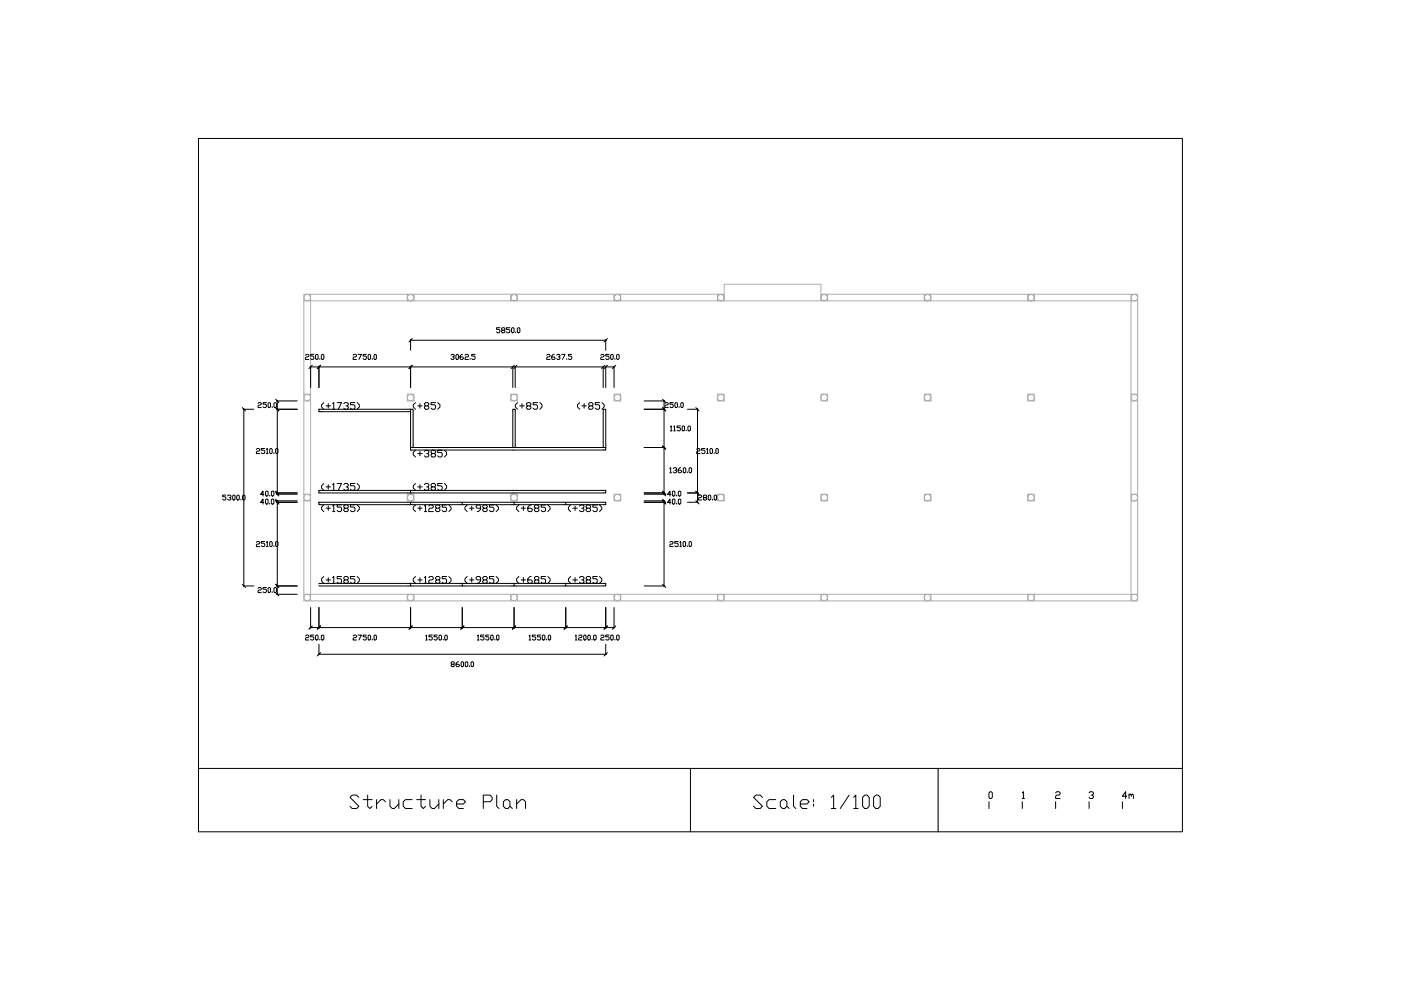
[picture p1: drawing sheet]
<svg xmlns="http://www.w3.org/2000/svg" width="420mm" height="297mm" viewBox="0 0 420 297" stroke-linecap="round" stroke-linejoin="round" font-family="sans-serif">
<g fill="none" stroke="#000" stroke-width=".3">
<path d="M59.5 41.5h295v208h-295zM149.8 98.3h-.9v.5h.7l.2 .3v.5l-.2 .2h-.5l-.2-.2M150.6 99.1l-.2-.5 .2-.3h.5l.3 .5-1 .5 .2 .5h.5l.3-.2-.3-.5M152.9 98.3h-1.1v.5h.8l.3 .3v.5l-.3 .2h-.5l-.3-.2M153.6 98.3l.5 .3v1l-.2 .2-.5-.2v-1zM154.6 99.6v.2M155.1 98.6l.2-.3 .6 .3v1l-.3 .2-.5-.2zM82.6 119.8l1 1M91.6 106.6l.2-.3h.6l.2 .3-.2 .5h-.6l-.2 .2v.5h1M92.9 110.1h61M93.1 109.9v6.3M93.6 109.6l-1 1"/>
<path d="M94.1 106.3h-1v.5h.7l.3 .3v.5l-.3 .2h-.4l-.3-.2M94.9 106.3l.5 .3v1l-.3 .2-.5-.2v-1zM95.6 109.9v6.3M95.9 107.6v.2M96.1 109.6l-1 1M96.3 106.6l.3-.3 .5 .3v1l-.3 .2-.5-.2zM105.9 106.6l.2-.3h.5l.3 .3-.3 .5h-.5l-.2 .2v.5h1M107.3 106.3h1.1l-.8 1.5M109.8 106.3h-.9v.5h.7l.2 .3v.5l-.2 .2h-.5l-.2-.2M110.3 106.6l.3-.3 .5 .3v1l-.2 .2-.6-.2zM111.6 107.6v.2M112.3 106.3l.5 .3v1l-.2 .2-.5-.2v-1z"/>
<path d="M122.9 102.1h58.9M123.1 101.9v3.2M123.1 109.9v6.3M123.6 109.6l-1 1M123.6 101.6l-1 1M135.2 106.6l.2-.3h.5l.3 .3v.2l-.5 .3M135.9 107.1l.3 .2-.3 .5h-.5l-.2-.2M136.7 106.6l.2-.3 .5 .3v1l-.2 .2-.5-.2zM138.7 106.3l-.8 .5v.8l.3 .2h.5l.2-.2-.2-.5h-.8M139.4 106.6l.3-.3h.5l.2 .3-.2 .5h-.5l-.3 .2v.5h1M140.9 107.6v.2M142.4 106.3h-1v.5h.8l.2 .3v.5l-.2 .2h-.5l-.3-.2"/>
<path d="M153.7 109.9v6.3M154.2 109.6l-1 1M154.3 110.1h26.7M154.5 109.9v6.3M155 109.6l-1 1M163.9 106.6l.3-.3h.5l.2 .3-.2 .5h-.5l-.3 .2v.5h1M166.1 106.3l-.7 .5v.8l.2 .2h.5l.3-.2-.3-.5h-.7M166.9 106.6l.3-.3h.5l.2 .5-.5 .3M167.7 107.1l.2 .2-.2 .5h-.5l-.3-.2M168.4 106.3h1l-.8 1.5M169.9 107.6v.2M171.4 106.3h-1v.5h.7l.3 .3v.5l-.3 .2h-.5l-.2-.2"/>
<path d="M180.8 109.9v6.3M181.3 109.6l-.9 1M181.6 101.9v3.2M182.1 101.6l-1 1M198.6 119.8l1 1M72.6 122.3l1 1M72.9 122.8h3.2M73.1 122.6v53.3M76.9 134.8l.2-.3h.5l.3 .3-.3 .5h-.5l-.2 .3v.5h1M77.4 121l.2-.2 .7 .2-.2 .5h-.5l-.2 .3v.5h.9M79.4 134.5h-1.1v.5h.8l.3 .3v.5l-.3 .3h-.5l-.3-.3M79.9 134.8l.2-.3v1.6"/>
<path d="M79.9 120.8h-1v.4h.7l.3 .3v.5l-.3 .3h-.5l-.2-.3M79.9 136.1h.5M80.4 121l.2-.2 .5 .2v1l-.3 .3-.4-.3zM80.8 134.8l.3-.3 .5 .3v1l-.2 .3-.6-.3zM81.6 122v.3M82.1 121l.3-.2 .5 .2v1l-.3 .3-.5-.3zM82.1 135.8v.3M82.6 134.8l.3-.3 .4 .3v1l-.2 .3-.5-.3zM82.6 122.3l1 1M82.9 122.8h6.2M82.9 120.3h6.2M83.1 120.1v28.4"/>
<path d="M97.1 120.8l-.7 .6v.7l.7 .7M97.7 121.8h1.4M98.4 121.1v1.3M99.7 121.1l.4-.3v2M99.7 122.8h.7M101.1 120.8h1.3l-1 2M103.1 121.1l.3-.3h.7l.3 .3v.3l-.3 .4h-.4M104.1 121.8l.3 .3v.3l-.3 .4h-.7l-.3-.4M106.4 120.8h-1.3v.6h1l.3 .4v.6l-.3 .4h-.7l-.3-.4M107.1 120.8l.6 .6v.7l-.6 .7M124.6 120.8l-.7 .6v.7l.7 .7M124.6 135l-.7 .7v.7l.7 .7"/>
<path d="M125.3 136.1h1.3M125.3 121.8h1.3M125.9 121.1v1.3M125.9 135.4v1.3M127.2 135.4l.4-.4h.7l.3 .7-.3 .4h-.4M127.6 121.8l-.4-.4v-.3l.4-.3h.7l.3 .3-.3 .7h-.7l-.4 .3v.3l.4 .4h.7l.3-.4-.3-.6M128.3 136.1l.3 .3-.3 .7h-.7l-.4-.4M129.6 136.1l-.4-.4v-.3l.4-.4h.6l.4 .4v.3l-.4 .4h-.6l-.4 .3v.3l.4 .4h.6l.4-.4v-.3l-.4-.3M130.6 120.8h-1.4v.6h1l.4 .4v.6l-.4 .4h-.6l-.4-.4M131.2 120.8l.7 .6v.7l-.7 .7M132.6 135h-1.4v.7h1l.4 .4v.6l-.4 .4h-.6l-.4-.4M133.3 135l.6 .7v.7l-.6 .7"/>
<path d="M155.2 120.8l-.7 .6v.7l.7 .7M155.8 121.8h1.4M156.5 121.1v1.3M158.2 121.8l-.4-.4v-.3l.4-.3h.6l.4 .3v.3l-.4 .4h-.6l-.4 .3v.3l.4 .4h.6l.4-.4v-.3l-.4-.3M161.1 120.8h-1.3v.6h1.1l.2 .4v.6l-.2 .4h-.7l-.4-.4M161.8 120.8l.7 .6v.7l-.7 .7M173.8 120.8l-.7 .6v.7l.7 .7M174.4 121.8h1.4M175.1 121.1v1.3M176.8 121.8l-.3-.4v-.3l.3-.3h.6l.4 .3v.3l-.4 .4h-.6l-.3 .3v.3l.3 .4h.6l.4-.4v-.3l-.4-.3M179.8 120.8h-1.3v.6h1l.3 .4v.6l-.3 .4h-.7l-.3-.4M180.5 120.8l.6 .6v.7l-.6 .7"/>
<path d="M193.1 122.8h6.2M193.1 120.3h6.2M193.1 134.2h6.2M198.6 122.3l1 1M198.6 133.8l1 .9M199.1 120.1v28.4M199.3 121l.3-.2 .7 .2-.2 .5h-.5l-.3 .3v.5h1M201 128l.2-.2v1.4M201 129.2h.5M201.8 120.8h-.9v.4h.7l.2 .3v.5l-.2 .3h-.5l-.2-.3M202 128l.2-.2v1.4M202 129.2h.5"/>
<path d="M202.3 121l.3-.2 .5 .2v1l-.3 .3-.5-.3zM203.6 122v.3M204 127.8h-1v.5h.7l.3 .2v.5l-.3 .2h-.5l-.2-.2M204.1 121l.2-.2 .5 .2v1l-.2 .3-.5-.3zM204.5 128l.3-.2 .4 .2v1l-.2 .2-.5-.2zM205.7 129v.2M206.1 122.8h3.2M206.2 128l.3-.2 .5 .2v1l-.3 .2-.5-.2zM208.6 122.3l1 1M208.9 134.8l.2-.3h.5l.2 .3-.2 .5h-.5l-.2 .3v.5h.9M209.1 122.6v28.2M211.4 134.5h-1.1v.5h.8l.3 .3v.5l-.3 .3h-.5l-.3-.3"/>
<path d="M211.9 134.8l.2-.3v1.6M211.9 136.1h.4M212.8 134.8l.3-.3 .5 .3v1l-.3 .3-.5-.3zM214.1 135.8v.3M214.8 134.5l.5 .3v1l-.2 .3-.5-.3v-1zM67.7 148.5h-1v.5h.8l.2 .3v.4l-.2 .3h-.5l-.3-.3M68.2 148.8l.3-.3h.5l.2 .3v.2l-.5 .3M69 149.3l.2 .2-.2 .5h-.5l-.3-.3M69.8 148.8l.2-.3 .5 .3v.9l-.3 .3-.4-.3zM71 148.8l.2-.3 .5 .3v.9l-.2 .3-.5-.3zM72.2 149.7v.3M72.7 148.8l.3-.3 .5 .3v.9l-.3 .3-.5-.3z"/>
<path d="M79.1 148.3h-1l.8-1v1.5M79.1 150.7h-1l.8-1v1.5M79.6 147.5l.3-.2 .5 .2v1l-.3 .3-.5-.3zM79.6 149.9l.3-.2 .5 .2v1.1l-.3 .2-.5-.2zM80.8 148.5v.3M80.8 151v.2M81.4 147.5l.2-.2 .5 .2v1l-.2 .3-.5-.3zM81.4 149.9l.2-.2 .5 .2v1.1l-.2 .2-.5-.2zM82.6 147.4l1 .9M82.6 147.7l1 1.1M82.6 149.7l1 1M82.6 150.2l1 1"/>
<path d="M82.9 147.9h6.2M82.9 148.3h6.2M82.9 150.2h6.2M82.9 150.7h6.2M83.1 150.1v28.3M97.1 145l-.7 .7v.7l.7 .7M97.1 151.4l-.7 .7v.7l.7 .7M97.7 146h1.4M97.7 152.4h1.4M98.4 145.4v1.3M98.4 151.8v1.3M99.7 145.4l.4-.4v2.1"/>
<path d="M99.7 151.8l.4-.4v2.1M99.7 147.1h.7M99.7 153.5h.7M101.1 145h1.3l-1 2.1M102.4 151.4h-1.3v.7h1l.3 .3v.7l-.3 .4h-.7l-.3-.4M103.1 145.4l.3-.4h.7l.3 .4v.3l-.3 .3h-.4M103.4 152.4l-.3-.3v-.3l.3-.4h.7l.3 .4v.3l-.3 .3h-.7l-.3 .4v.3l.3 .4h.7l.3-.4v-.3l-.3-.4M104.1 146l.3 .4v.3l-.3 .4h-.7l-.3-.4M106.4 145h-1.3v.7h1l.3 .3v.7l-.3 .4h-.7l-.3-.4M106.4 151.4h-1.3v.7h1l.3 .3v.7l-.3 .4h-.7l-.3-.4M107.1 145l.6 .7v.7l-.6 .7M107.1 151.4l.6 .7v.7l-.6 .7"/>
<path d="M124.6 145l-.7 .7v.7l.7 .7M124.6 151.5l-.7 .6v.7l.7 .7M125.3 146h1.3M125.3 152.4h1.3M125.9 145.4v1.3M125.9 151.8v1.3M127.2 145.4l.4-.4h.7l.3 .7-.3 .3h-.4M127.2 151.8l.4-.3v2M127.2 153.5h.7M128.3 146l.3 .4-.3 .7h-.7l-.4-.4M128.6 151.8l.3-.3h.7l.3 .3v.3l-.3 .3h-.7l-.3 .4v.7h1.3M129.6 146l-.4-.3v-.3l.4-.4h.6l.4 .4v.3l-.4 .3h-.6l-.4 .4v.3l.4 .4h.6l.4-.4v-.3l-.4-.4"/>
<path d="M130.9 152.4l-.3-.3v-.3l.3-.3h.7l.3 .3v.3l-.3 .3h-.7l-.3 .4v.3l.3 .4h.7l.3-.4v-.3l-.3-.4M132.6 145h-1.4v.7h1l.4 .3v.7l-.4 .4h-.6l-.4-.4M133.3 145l.6 .7v.7l-.6 .7M133.9 151.5h-1.3v.6h1l.3 .3v.7l-.3 .4h-.7l-.3-.4M134.6 151.5l.6 .6v.7l-.6 .7M140.1 151.5l-.7 .6v.7l.7 .7M140.7 152.4h1.4M141.4 151.8v1.3M144.1 152.4h-1l-.4-.3v-.3l.4-.3h.6l.4 .3v1l-.7 .7h-.3M145.1 152.4l-.4-.3v-.3l.4-.3h.6l.4 .3v.3l-.4 .3h-.6l-.4 .4v.3l.4 .4h.6l.4-.4v-.3l-.4-.4M148.1 151.5h-1.3v.6h.9l.4 .3v.7l-.4 .4h-.6l-.3-.4M148.7 151.5l.7 .6v.7l-.7 .7"/>
<path d="M155.6 151.5l-.7 .6v.7l.7 .7M156.2 152.4h1.4M156.9 151.8v1.3M159.2 151.5h-.3l-.7 .6v1l.4 .4h.6l.4-.4v-.3l-.4-.4h-1M160.6 152.4l-.4-.3v-.3l.4-.3h.6l.4 .3v.3l-.4 .3h-.6l-.4 .4v.3l.4 .4h.6l.4-.4v-.3l-.4-.4M163.6 151.5h-1.4v.6h1l.4 .3v.7l-.4 .4h-.6l-.4-.4M164.2 151.5l.7 .6v.7l-.7 .7M171.1 151.5l-.7 .6v.7l.7 .7M171.7 152.4h1.4M172.4 151.8v1.3M173.7 151.8l.4-.3h.6l.4 .3v.3l-.7 .3M174.7 152.4l.4 .4v.3l-.4 .4h-.6l-.4-.4"/>
<path d="M176.1 152.4l-.4-.3v-.3l.4-.3h.6l.4 .3v.3l-.4 .3h-.6l-.4 .4v.3l.4 .4h.6l.4-.4v-.3l-.4-.4M179.1 151.5h-1.4v.6h1l.4 .3v.7l-.4 .4h-.6l-.4-.4M179.7 151.5l.7 .6v.7l-.7 .7M193.1 147.9h6.2M193.1 148.3h6.2M193.1 150.2h6.2M193.1 150.7h6.2M198.6 147.4l1 .9M198.6 147.7l1 1.1M198.6 150.2l1 1M198.6 149.7l1 1M199.1 150.1v25.8"/>
<path d="M200.8 140.5l.3-.2v1.5M200.8 141.8h.5M201.1 148.3h-1l.8-1v1.5M201.1 150.7h-1l.8-1v1.5M201.6 147.5l.2-.2 .5 .2v1l-.2 .3-.5-.3zM201.6 149.9l.2-.2 .5 .2v1.1l-.2 .2-.5-.2zM201.8 140.5l.3-.2h.5l.2 .5-.5 .3M202.6 141.1l.2 .2-.2 .5h-.5l-.3-.2M202.8 148.5v.3M202.8 151v.2M203.4 147.5l.2-.2 .5 .2v1l-.2 .3-.5-.3zM203.4 149.9l.2-.2 .5 .2v1.1l-.2 .2-.5-.2z"/>
<path d="M204.1 140.3l-.8 .5v.8l.3 .2h.5l.2-.5-.2-.2h-.8M204.8 140.5l.3-.2 .5 .2v1.1l-.3 .2-.5-.2zM206.1 141.6v.2M206.1 147.9h3.2M206.1 150.7h3.2M206.6 140.5l.2-.2 .5 .2v1.1l-.2 .2-.5-.2zM208.6 147.4l1 .9M208.6 150.2l1 1M209.4 148.8l.2-.3h.5l.2 .3-.2 .5h-.5l-.2 .2v.5h.9M211.1 149.3l-.3-.3 .3-.5h.5l.3 .5-.3 .3h-.5l-.3 .4 .3 .3h.5l.3-.3-.3-.4M212.3 148.8l.3-.3 .5 .3v.9l-.3 .3-.5-.3zM213.6 149.7v.3"/>
<path d="M214.1 148.8l.3-.3 .4 .3v.9l-.2 .3-.5-.3zM72.6 175.3l1 .9M72.9 175.8h3.2M76.9 162.7l.2-.3h.5l.3 .3-.3 .5h-.5l-.2 .2v.6h1M77.4 176.5l.2-.3h.5l.2 .3-.2 .5h-.5l-.2 .2v.6h.9M79.4 162.4h-1.1v.5h.8l.3 .3v.5l-.3 .3h-.5l-.3-.3M79.9 162.7l.2-.3v1.6M79.9 176.2h-1v.5h.7l.3 .3v.5l-.3 .3h-.5l-.2-.3M79.9 164h.5M80.6 176.2l.5 .3v1l-.3 .3-.4-.3v-1zM80.8 162.7l.3-.3 .5 .3v1l-.2 .3-.6-.3zM81.6 177.5v.3"/>
<path d="M82.1 176.5l.3-.3 .5 .3v1l-.3 .3-.5-.3zM82.1 163.7v.3M82.6 162.7l.3-.3 .4 .3v1l-.2 .3-.5-.3zM82.6 175.3l1 .9M82.6 177.8l1 .9M82.9 175.8h6.2M82.9 178.3h6.2M97.1 172.9l-.7 .7v.7l.7 .7M97.7 173.9h1.4M98.4 173.3v1.3M99.7 173.3l.4-.4v2.1M99.7 175h.7"/>
<path d="M102.4 172.9h-1.3v.7h1l.3 .3v.7l-.3 .4h-.7l-.3-.4M103.4 173.9l-.3-.3v-.3l.3-.4h.7l.3 .4v.3l-.3 .3h-.7l-.3 .4v.3l.3 .4h.7l.3-.4v-.3l-.3-.4M106.4 172.9h-1.3v.7h1l.3 .3v.7l-.3 .4h-.7l-.3-.4M107.1 172.9l.6 .7v.7l-.6 .7M124.6 172.9l-.7 .7v.7l.7 .7M125.3 173.9h1.3M125.9 173.3v1.3M127.2 173.3l.4-.4v2.1M127.2 175h.7M128.6 173.3l.3-.4h.7l.3 .4v.3l-.3 .3h-.7l-.3 .4v.7h1.3M130.9 173.9l-.3-.3v-.3l.3-.4h.7l.3 .4v.3l-.3 .3h-.7l-.3 .4v.3l.3 .4h.7l.3-.4v-.3l-.3-.4M133.9 172.9h-1.3v.7h1l.3 .3v.7l-.3 .4h-.7l-.3-.4"/>
<path d="M134.6 172.9l.6 .7v.7l-.6 .7M140.1 172.9l-.7 .7v.7l.7 .7M140.7 173.9h1.4M141.4 173.3v1.3M144.1 173.9h-1l-.4-.3v-.3l.4-.4h.6l.4 .4v1l-.7 .7h-.3M145.1 173.9l-.4-.3v-.3l.4-.4h.6l.4 .4v.3l-.4 .3h-.6l-.4 .4v.3l.4 .4h.6l.4-.4v-.3l-.4-.4M148.1 172.9h-1.3v.7h.9l.4 .3v.7l-.4 .4h-.6l-.3-.4M148.7 172.9l.7 .7v.7l-.7 .7M155.6 172.9l-.7 .7v.7l.7 .7M156.2 173.9h1.4M156.9 173.3v1.3M159.2 172.9h-.3l-.7 .7v1l.4 .4h.6l.4-.4v-.3l-.4-.4h-1"/>
<path d="M160.6 173.9l-.4-.3v-.3l.4-.4h.6l.4 .4v.3l-.4 .3h-.6l-.4 .4v.3l.4 .4h.6l.4-.4v-.3l-.4-.4M163.6 172.9h-1.4v.7h1l.4 .3v.7l-.4 .4h-.6l-.4-.4M164.2 172.9l.7 .7v.7l-.7 .7M171.1 172.9l-.7 .7v.7l.7 .7M171.7 173.9h1.4M172.4 173.3v1.3M173.7 173.3l.4-.4h.6l.4 .4v.3l-.4 .3h-.3M174.7 173.9l.4 .4v.3l-.4 .4h-.6l-.4-.4M176.1 173.9l-.4-.3v-.3l.4-.4h.6l.4 .4v.3l-.4 .3h-.6l-.4 .4v.3l.4 .4h.6l.4-.4v-.3l-.4-.4M179.1 172.9h-1.4v.7h1l.4 .3v.7l-.4 .4h-.6l-.4-.4M179.7 172.9l.7 .7v.7l-.7 .7M193.1 175.8h6.2"/>
<path d="M198.6 175.3l1 .9M200.8 162.7l.3-.3h.4l.3 .3-.3 .5h-.4l-.3 .2v.6h1M203.3 162.4h-1v.5h.8l.2 .3v.5l-.2 .3h-.5l-.3-.3M203.8 162.7l.3-.3v1.6M203.8 164h.5M204.8 162.7l.2-.3 .6 .3v1l-.3 .3-.5-.3zM206.1 163.7v.3M206.8 162.4l.5 .3v1l-.3 .3-.4-.3v-1zM91.6 190.8l.2-.3h.6l.2 .3-.2 .5h-.6l-.2 .2v.5h1M92.9 188.3h91.4M93.1 182.2v6.3M93.6 187.7l-1 1.1"/>
<path d="M94.1 190.5h-1v.5h.7l.3 .3v.4l-.3 .3h-.4l-.3-.3M94.9 190.5l.5 .3v.9l-.3 .3-.5-.3v-.9zM95.4 196.3h86.4M95.6 182.2v6.3M95.6 193.3v3.1M95.9 191.7v.3M96.1 187.7l-1 1.1M96.1 195.7l-1 1.1M96.3 190.8l.3-.3 .5 .3v.9l-.3 .3-.5-.3zM105.9 190.8l.2-.3h.5l.3 .3-.3 .5h-.5l-.2 .2v.5h1M107.3 190.5h1.1l-.8 1.5M109.8 190.5h-.9v.5h.7l.2 .3v.4l-.2 .3h-.5l-.2-.3"/>
<path d="M110.3 190.8l.3-.3 .5 .3v.9l-.2 .3-.6-.3zM111.6 191.7v.3M112.3 190.5l.5 .3v.9l-.2 .3-.5-.3v-.9zM123.1 182.2v6.3M123.6 187.7l-1 1.1M127.6 190.8l.3-.3v1.5M127.6 192h.5M129.6 190.5h-1v.5h.8l.2 .3v.4l-.2 .3h-.6l-.2-.3M131.1 190.5h-1v.5h.7l.3 .3v.4l-.3 .3h-.4l-.3-.3M131.6 190.8l.3-.3 .5 .3v.9l-.3 .3-.5-.3zM132.9 191.7v.3M133.6 190.5l.5 .3v.9l-.3 .3-.5-.3v-.9z"/>
<path d="M135.5 199.3l-.3-.3 .3-.5h.5l.2 .3-.2 .5h-.5l-.3 .2 .3 .5h.5l.2-.3-.2-.4M137.5 198.5l-.8 .5v.7l.3 .3h.5l.2-.3-.2-.4h-.8M138.5 198.5l.5 .3v.9l-.3 .3-.5-.3v-.9zM138.6 182.2v6.3M139.1 187.7l-1 1.1M139.5 198.8l.2-.3 .5 .3v.9l-.2 .3-.5-.3zM140.7 199.7v.3M141.2 198.8l.3-.3 .5 .3v.9l-.3 .3-.5-.3zM143.1 190.8l.3-.3v1.5M143.1 192h.5M145.1 190.5h-1v.5h.8l.2 .3v.4l-.2 .3h-.6l-.2-.3M146.6 190.5h-1v.5h.7l.3 .3v.4l-.3 .3h-.4l-.3-.3"/>
<path d="M147.1 190.8l.2-.3 .6 .3v.9l-.3 .3-.5-.3zM148.4 191.7v.3M149.1 190.5l.5 .3v.9l-.3 .3-.4-.3v-.9zM154.1 182.2v6.3M154.6 187.7l-1 1.1M158.6 190.8l.3-.3v1.5M158.6 192h.5M160.6 190.5h-1v.5h.7l.3 .3v.4l-.3 .3h-.5l-.2-.3M162.1 190.5h-1v.5h.8l.2 .3-.2 .7h-.5l-.3-.3M162.6 190.8l.2-.3 .6 .3v.9l-.3 .3-.5-.3zM163.9 191.7v.3M164.4 190.8l.2-.3 .5 .3v.9l-.3 .3-.4-.3z"/>
<path d="M169.6 182.2v6.3M170.1 187.7l-1 1.1M172.5 190.8l.2-.3v1.5M172.5 192h.5M173.5 190.8l.2-.3h.5l.3 .3-.3 .5h-.5l-.2 .2v.5h1M175.2 190.5l.5 .3v.9l-.2 .3-.5-.3v-.9zM176.2 190.8l.3-.3 .5 .3v.9l-.3 .3-.5-.3zM177.5 191.7v.3M178 190.8l.2-.3 .5 .3v.9l-.2 .3-.5-.3zM180.1 190.8l.3-.3h.4l.3 .3-.3 .5h-.4l-.3 .2v.5h1M181.6 182.2v6.3M181.6 193.3v3.1"/>
<path d="M182.1 187.7l-1 1.1M182.1 195.7l-1 1.1M182.6 190.5h-1v.5h.8l.2 .3v.4l-.2 .3h-.6l-.2-.3M183.1 190.8l.2-.3 .5 .3v.9l-.2 .3-.5-.3zM184.1 182.2v6.3M184.3 191.7v.3M184.6 187.7l-1 1.1M185.1 190.5l.5 .3v.9l-.2 .3-.5-.3v-.9zM59.5 230.5h295M107.6 239.2l-.7-.7h-1.3l-.7 .7 2.7 2.7-.7 .6h-1.3l-.7-.6M108.9 239.9h2.7M110.2 238.5v3.4l.7 .6 .7-.6"/>
<path d="M112.9 239.9v2.6M116.9 239.9v2l.7 .6h.6l1.4-1.3M119.6 239.9v2.6M123.6 239.9h-2l-.7 .6v1.4l.7 .6h2M124.9 239.9h2.7M126.2 238.5v3.4l.7 .6 .7-.6M128.9 239.9v2l.7 .6h.6l1.4-1.3M131.6 239.9v2.6M132.9 239.9v2.6M148.9 238.5v3.4l.7 .6M154.9 239.9v2.6M207 230.5v19"/>
<path d="M228.6 239.2l-.7-.7h-1.3l-.7 .7 2.7 2.7-.7 .6h-1.3l-.7-.6M232.6 239.9h-2l-.7 .6v1.4l.7 .6h2M237.9 238.5v3.4l.7 .6M243.9 239.9v.6M249.2 239.2l.7-.7v4M254.6 238.5l-2.7 4M255.9 239.2l.7-.7v4M259.2 238.5h.7l.7 .7v2.7l-.7 .6h-.7l-.6-.6v-2.7zM261.9 239.2l.7-.7h.7l.6 .7v2.7l-.6 .6h-.7l-.7-.6zM281.2 230.5v19M296.5 237.8l.3-.3h.4l.3 .3v1.4l-.3 .3h-.4l-.3-.3zM306.5 237.8l.3-.3v2"/>
<path d="M306.5 239.5h.7M316.5 237.8l.3-.3h.7l.3 .3v.4l-.3 .3h-.7l-.3 .3v.7h1.3M326.5 237.8l.3-.3h.7l.3 .3v.4l-.3 .3h-.4M327.5 238.5l.3 .3v.4l-.3 .3h-.7l-.3-.3M337.8 238.8h-1.3l1-1.3v2M338.5 238.5l.3-.3 .4 .3v.3M338.5 238.2v1.3M339.2 238.5l.3-.3 .3 .3v1M115.6 240.5l-.7-.6h-.7l-1.3 1.3M135.6 240.5l-.7-.6h-.7l-1.3 1.3M136.9 241.2h2l.7-.7-.7-.6h-1.3l-.7 .6v1.4l.7 .6h1.3M144.9 240.5h2l.7-.6v-.7l-.7-.7h-2v4"/>
<path d="M150.9 240.5l.7-.6h.7l.6 .6v1.4l-.6 .6h-.7l-.7-.6zM152.9 241.9l.7 .6M154.9 241.2l1.3-1.3h.7l.7 .6v2M233.9 240.5l.7-.6h.6l.7 .6v1.4l-.7 .6h-.6l-.7-.6zM235.9 241.9l.7 .6M239.9 241.2h2l.7-.7-.7-.6h-1.3l-.7 .6v1.4l.7 .6h1.3M243.9 241.2v.7M249.2 242.5h1.4M255.9 242.5h1.3M296.5 240.5v2M306.5 240.5v2M316.5 240.5v2"/>
<path d="M326.5 240.5v2M336.5 240.5v2"/>
</g>
<g fill="none" stroke="#adadad" stroke-width=".3">
<path d="M91.1 90.3h2v27.9M93.1 88.3h-2v92h250v-92h-2M93.1 88.3h29v2M93.1 88.3v2h153M122.1 88.3h2M124.1 88.3h29v2M124.1 88.3v2M153.1 88.3h2M155.1 88.3h29v2M155.1 88.3v2M184.1 88.3h2M186.1 88.3h29v2"/>
<path d="M186.1 88.3v2M215.1 88.3h2v2M217.1 88.3v-3h29v3M248.1 88.3h29v2M248.1 88.3h-2v2h2M248.1 88.3v2M277.1 88.3h2M279.1 88.3h29v2M279.1 88.3v2M308.1 88.3h2M310.1 88.3h29v2h-91M310.1 88.3v2"/>
<path d="M341.1 90.3h-2v27.9M91.1 118.2h2M93.1 118.2v2.1M122.1 118.2h2v2.1h-2zM153.1 118.2h2v2.1h-2zM184.1 118.2h2v2.1h-2zM215.1 118.2h2v2.1h-2zM246.1 118.2h2v2.1h-2zM277.1 118.2h2v2.1h-2zM308.1 118.2h2v2.1h-2zM339.1 118.2h2M339.1 118.2v2.1"/>
<path d="M91.1 120.3h2v28M341.1 120.3h-2v28M91.1 150.2h2v28.1M91.1 148.3h2M93.1 148.3v1.9M122.1 148.3h2v1.9h-2zM153.1 148.3h2v1.9h-2zM184.1 148.3h2v1.9h-2zM215.1 148.3h2v1.9h-2zM246.1 148.3h2v1.9h-2zM277.1 148.3h2v1.9h-2zM308.1 148.3h2v1.9h-2z"/>
<path d="M339.1 148.3h2M339.1 148.3v1.9M341.1 150.2h-2v28.1h2M91.1 178.3h2M93.1 178.3h29v2M93.1 178.3v2M122.1 178.3h2M124.1 178.3h29v2M124.1 178.3v2M153.1 178.3h2M155.1 178.3h29v2M155.1 178.3v2"/>
<path d="M184.1 178.3h2M186.1 178.3h29v2M186.1 178.3v2M215.1 178.3h2M217.1 178.3h29v2M217.1 178.3v2M246.1 178.3h2M248.1 178.3h29v2M248.1 178.3v2M277.1 178.3h2M279.1 178.3h29v2M279.1 178.3v2"/>
<path d="M308.1 178.3h2M310.1 178.3h29v2M310.1 178.3v2"/>
<circle cx="92.1" cy="89.3" r=".97"/>
<circle cx="123.1" cy="89.3" r=".97"/>
<circle cx="154.1" cy="89.3" r=".97"/>
<circle cx="185.1" cy="89.3" r=".97"/>
<circle cx="216.1" cy="89.3" r=".97"/>
<circle cx="247.1" cy="89.3" r=".97"/>
<circle cx="278.1" cy="89.3" r=".97"/>
<circle cx="309.1" cy="89.3" r=".97"/>
<circle cx="340.1" cy="89.3" r=".97"/>
<circle cx="92.1" cy="119.3" r=".97"/>
<circle cx="123.1" cy="119.3" r=".97"/>
<circle cx="154.1" cy="119.3" r=".97"/>
<circle cx="185.1" cy="119.3" r=".97"/>
<circle cx="216.1" cy="119.3" r=".97"/>
<circle cx="247.1" cy="119.3" r=".97"/>
<circle cx="278.1" cy="119.3" r=".97"/>
<circle cx="309.1" cy="119.3" r=".97"/>
<circle cx="340.1" cy="119.3" r=".97"/>
<circle cx="92.1" cy="149.3" r=".97"/>
<circle cx="123.1" cy="149.3" r=".97"/>
<circle cx="154.1" cy="149.3" r=".97"/>
<circle cx="185.1" cy="149.3" r=".97"/>
<circle cx="216.1" cy="149.3" r=".97"/>
<circle cx="247.1" cy="149.3" r=".97"/>
<circle cx="278.1" cy="149.3" r=".97"/>
<circle cx="309.1" cy="149.3" r=".97"/>
<circle cx="340.1" cy="149.3" r=".97"/>
<circle cx="92.1" cy="179.2" r=".97"/>
<circle cx="123.1" cy="179.2" r=".97"/>
<circle cx="154.1" cy="179.2" r=".97"/>
<circle cx="185.1" cy="179.2" r=".97"/>
<circle cx="216.1" cy="179.2" r=".97"/>
<circle cx="247.1" cy="179.2" r=".97"/>
<circle cx="278.1" cy="179.2" r=".97"/>
<circle cx="309.1" cy="179.2" r=".97"/>
<circle cx="340.1" cy="179.2" r=".97"/>
</g>
<path d="M153.3 175.8h.2" fill="none" stroke="#c0c0c0" stroke-width=".3"/>
<path d="M153.9 175.8h.2" fill="none" stroke="#c0c0c0" stroke-width=".3"/>
<path d="M153.9 175h.2" fill="none" stroke="#c0c0c0" stroke-width=".3"/>
<path d="M153.3 175h.2" fill="none" stroke="#c0c0c0" stroke-width=".3"/>
<path d="M154.7 175h.2" fill="none" stroke="#c0c0c0" stroke-width=".3"/>
<path d="M154.1 175h.2M154.1 175.8h.2" fill="none" stroke="#c0c0c0" stroke-width=".3"/>
<path d="M154.7 175.8h.2M168.8 175.8h.2" fill="none" stroke="#c0c0c0" stroke-width=".3"/>
<path d="M169.4 175.8h.2" fill="none" stroke="#c0c0c0" stroke-width=".3"/>
<path d="M169.4 175h.2" fill="none" stroke="#c0c0c0" stroke-width=".3"/>
<path d="M168.8 175h.2" fill="none" stroke="#c0c0c0" stroke-width=".3"/>
<path d="M170.2 175h.2" fill="none" stroke="#c0c0c0" stroke-width=".3"/>
<path d="M169.6 175h.2M169.6 175.8h.2" fill="none" stroke="#c0c0c0" stroke-width=".3"/>
<path d="M170.2 175.8h.2M180.8 175.8h.2" fill="none" stroke="#c0c0c0" stroke-width=".3"/>
<path d="M181.6 175.6l-.2 .2" fill="none" stroke="#c0c0c0" stroke-width=".3"/>
<path d="M181.4 175l.2 .2" fill="none" stroke="#c0c0c0" stroke-width=".3"/>
<path d="M180.8 175h.2" fill="none" stroke="#c0c0c0" stroke-width=".3"/>
<path d="M153.7 135h.2" fill="none" stroke="#c0c0c0" stroke-width=".3"/>
<path d="M154.3 135h.2" fill="none" stroke="#c0c0c0" stroke-width=".3"/>
<path d="M154.5 134v.2" fill="none" stroke="#c0c0c0" stroke-width=".3"/>
<path d="M154.5 133.4v.2" fill="none" stroke="#c0c0c0" stroke-width=".3"/>
<path d="M153.7 133.4v.2" fill="none" stroke="#c0c0c0" stroke-width=".3"/>
<path d="M153.7 134v.2" fill="none" stroke="#c0c0c0" stroke-width=".3"/>
<path d="M180.8 135h.2" fill="none" stroke="#c0c0c0" stroke-width=".3"/>
<path d="M181.6 134.8l-.2 .2" fill="none" stroke="#c0c0c0" stroke-width=".3"/>
<path d="M181.6 134.2v.3" fill="none" stroke="#c0c0c0" stroke-width=".3"/>
<path d="M181.6 134v.2" fill="none" stroke="#c0c0c0" stroke-width=".3"/>
<path d="M181.6 133.4v.2" fill="none" stroke="#c0c0c0" stroke-width=".3"/>
<path d="M180.8 133.4v.2" fill="none" stroke="#c0c0c0" stroke-width=".3"/>
<path d="M180.8 134v.2M180.8 147.9h.2" fill="none" stroke="#c0c0c0" stroke-width=".3"/>
<path d="M181.6 147.7l-.2 .2" fill="none" stroke="#c0c0c0" stroke-width=".3"/>
<path d="M181.4 147.1l.2 .2" fill="none" stroke="#c0c0c0" stroke-width=".3"/>
<path d="M180.8 147.1h.2" fill="none" stroke="#c0c0c0" stroke-width=".3"/>
<path d="M180.8 151.4h.2" fill="none" stroke="#c0c0c0" stroke-width=".3"/>
<path d="M181.6 151.2l-.2 .2" fill="none" stroke="#c0c0c0" stroke-width=".3"/>
<path d="M181.4 150.6l.2 .2" fill="none" stroke="#c0c0c0" stroke-width=".3"/>
<path d="M180.8 150.6h.2" fill="none" stroke="#c0c0c0" stroke-width=".3"/>
<path d="M170.2 150.6h.2" fill="none" stroke="#c0c0c0" stroke-width=".3"/>
<path d="M169.6 150.6h.2" fill="none" stroke="#c0c0c0" stroke-width=".3"/>
<path d="M169.6 151.4h.2" fill="none" stroke="#c0c0c0" stroke-width=".3"/>
<path d="M168.8 151.4h.2M170.2 151.4h.2" fill="none" stroke="#c0c0c0" stroke-width=".3"/>
<path d="M169.4 151.4h.2M169.4 150.6h.2" fill="none" stroke="#c0c0c0" stroke-width=".3"/>
<path d="M168.8 150.6h.2" fill="none" stroke="#c0c0c0" stroke-width=".3"/>
<path d="M153.7 147.9h.2" fill="none" stroke="#c0c0c0" stroke-width=".3"/>
<path d="M154.3 147.9h.2" fill="none" stroke="#c0c0c0" stroke-width=".3"/>
<path d="M154.3 147.1h.2" fill="none" stroke="#c0c0c0" stroke-width=".3"/>
<path d="M153.7 147.1h.2" fill="none" stroke="#c0c0c0" stroke-width=".3"/>
<path d="M154.7 150.6h.2" fill="none" stroke="#c0c0c0" stroke-width=".3"/>
<path d="M154.1 150.6h.2" fill="none" stroke="#c0c0c0" stroke-width=".3"/>
<path d="M154.1 151.4h.2" fill="none" stroke="#c0c0c0" stroke-width=".3"/>
<path d="M153.3 151.4h.2M154.7 151.4h.2" fill="none" stroke="#c0c0c0" stroke-width=".3"/>
<path d="M153.9 151.4h.2M153.9 150.6h.2" fill="none" stroke="#c0c0c0" stroke-width=".3"/>
<path d="M153.3 150.6h.2" fill="none" stroke="#c0c0c0" stroke-width=".3"/>
<path d="M137.8 151.4h.2" fill="none" stroke="#c0c0c0" stroke-width=".3"/>
<path d="M138.4 151.4h.2" fill="none" stroke="#c0c0c0" stroke-width=".3"/>
<path d="M138.4 150.6h.2" fill="none" stroke="#c0c0c0" stroke-width=".3"/>
<path d="M137.8 150.6h.2" fill="none" stroke="#c0c0c0" stroke-width=".3"/>
<path d="M139.2 150.6h.2" fill="none" stroke="#c0c0c0" stroke-width=".3"/>
<path d="M138.6 150.6h.2M138.6 151.4h.2" fill="none" stroke="#c0c0c0" stroke-width=".3"/>
<path d="M139.2 151.4h.2M137.8 175.8h.2" fill="none" stroke="#c0c0c0" stroke-width=".3"/>
<path d="M138.4 175.8h.2" fill="none" stroke="#c0c0c0" stroke-width=".3"/>
<path d="M138.4 175h.2" fill="none" stroke="#c0c0c0" stroke-width=".3"/>
<path d="M137.8 175h.2" fill="none" stroke="#c0c0c0" stroke-width=".3"/>
<path d="M139.2 175h.2" fill="none" stroke="#c0c0c0" stroke-width=".3"/>
<path d="M138.6 175h.2M138.6 175.8h.2" fill="none" stroke="#c0c0c0" stroke-width=".3"/>
<path d="M95.6 175.8h.2M139.2 175.8h.2" fill="none" stroke="#c0c0c0" stroke-width=".3"/>
<path d="M96.2 175.8h.2" fill="none" stroke="#c0c0c0" stroke-width=".3"/>
<path d="M96.2 175h.2" fill="none" stroke="#c0c0c0" stroke-width=".3"/>
<path d="M95.8 175l-.2 .2" fill="none" stroke="#c0c0c0" stroke-width=".3"/>
<path d="M95.6 151.4h.2M95.6 175.6v.2" fill="none" stroke="#c0c0c0" stroke-width=".3"/>
<path d="M96.2 151.4h.2" fill="none" stroke="#c0c0c0" stroke-width=".3"/>
<path d="M96.2 150.6h.2" fill="none" stroke="#c0c0c0" stroke-width=".3"/>
<path d="M95.8 150.6l-.2 .2" fill="none" stroke="#c0c0c0" stroke-width=".3"/>
<path d="M95.6 151.2v.2M95.6 147.9h.2" fill="none" stroke="#c0c0c0" stroke-width=".3"/>
<path d="M96.2 147.9h.2" fill="none" stroke="#c0c0c0" stroke-width=".3"/>
<path d="M96.2 147.1h.2" fill="none" stroke="#c0c0c0" stroke-width=".3"/>
<path d="M95.8 147.1l-.2 .2" fill="none" stroke="#c0c0c0" stroke-width=".3"/>
<path d="M95.6 147.7v.2M122.3 175.8h.2" fill="none" stroke="#c0c0c0" stroke-width=".3"/>
<path d="M122.9 175.8h.2" fill="none" stroke="#c0c0c0" stroke-width=".3"/>
<path d="M122.9 175h.2" fill="none" stroke="#c0c0c0" stroke-width=".3"/>
<path d="M122.3 175h.2" fill="none" stroke="#c0c0c0" stroke-width=".3"/>
<path d="M123.7 175h.2" fill="none" stroke="#c0c0c0" stroke-width=".3"/>
<path d="M123.1 175h.2M123.1 175.8h.2" fill="none" stroke="#c0c0c0" stroke-width=".3"/>
<path d="M123.1 134.2v.3M123.7 175.8h.2" fill="none" stroke="#c0c0c0" stroke-width=".3"/>
<path d="M123.1 134.8l.2 .2" fill="none" stroke="#c0c0c0" stroke-width=".3"/>
<path d="M123.7 135h.2" fill="none" stroke="#c0c0c0" stroke-width=".3"/>
<path d="M123.9 134v.2" fill="none" stroke="#c0c0c0" stroke-width=".3"/>
<path d="M123.9 133.4v.2" fill="none" stroke="#c0c0c0" stroke-width=".3"/>
<path d="M123.1 133.4v.2" fill="none" stroke="#c0c0c0" stroke-width=".3"/>
<path d="M123.1 134v.2M122.3 151.4h.2" fill="none" stroke="#c0c0c0" stroke-width=".3"/>
<path d="M122.9 151.4h.2" fill="none" stroke="#c0c0c0" stroke-width=".3"/>
<path d="M122.9 150.6h.2" fill="none" stroke="#c0c0c0" stroke-width=".3"/>
<path d="M122.3 150.6h.2" fill="none" stroke="#c0c0c0" stroke-width=".3"/>
<path d="M123.7 150.6h.2" fill="none" stroke="#c0c0c0" stroke-width=".3"/>
<path d="M123.1 150.6h.2M123.1 151.4h.2" fill="none" stroke="#c0c0c0" stroke-width=".3"/>
<path d="M122.3 147.9h.2M123.7 151.4h.2" fill="none" stroke="#c0c0c0" stroke-width=".3"/>
<path d="M122.9 147.9h.2" fill="none" stroke="#c0c0c0" stroke-width=".3"/>
<path d="M122.9 147.1h.2" fill="none" stroke="#c0c0c0" stroke-width=".3"/>
<path d="M122.3 147.1h.2" fill="none" stroke="#c0c0c0" stroke-width=".3"/>
<path d="M123.7 147.1h.2" fill="none" stroke="#c0c0c0" stroke-width=".3"/>
<path d="M123.1 147.1h.2M123.1 147.9h.2" fill="none" stroke="#c0c0c0" stroke-width=".3"/>
<path d="M95.6 123.5h.2M123.7 147.9h.2" fill="none" stroke="#c0c0c0" stroke-width=".3"/>
<path d="M96.2 123.5h.2" fill="none" stroke="#c0c0c0" stroke-width=".3"/>
<path d="M96.2 122.7h.2" fill="none" stroke="#c0c0c0" stroke-width=".3"/>
<path d="M95.8 122.7l-.2 .2" fill="none" stroke="#c0c0c0" stroke-width=".3"/>
<path d="M95.6 123.3v.2M123.9 123.3v.2" fill="none" stroke="#c0c0c0" stroke-width=".3"/>
<path d="M123.7 122.7l.2 .2" fill="none" stroke="#c0c0c0" stroke-width=".3"/>
<path d="M123.1 122.7h.2" fill="none" stroke="#c0c0c0" stroke-width=".3"/>
<path d="M122.3 123.5h.2" fill="none" stroke="#c0c0c0" stroke-width=".3"/>
<path d="M122.9 123.5h.2M122.9 122.7h.2" fill="none" stroke="#c0c0c0" stroke-width=".3"/>
<path d="M122.3 122.7h.2" fill="none" stroke="#c0c0c0" stroke-width=".3"/>
<path d="M154.5 123.3v.2" fill="none" stroke="#c0c0c0" stroke-width=".3"/>
<path d="M154.3 122.7l.2 .2" fill="none" stroke="#c0c0c0" stroke-width=".3"/>
<path d="M153.9 122.7l-.2 .2" fill="none" stroke="#c0c0c0" stroke-width=".3"/>
<path d="M153.7 123.3v.2" fill="none" stroke="#c0c0c0" stroke-width=".3"/>
<path d="M181.6 123.3v.2" fill="none" stroke="#c0c0c0" stroke-width=".3"/>
<path d="M181.4 122.7l.2 .2" fill="none" stroke="#c0c0c0" stroke-width=".3"/>
<path d="M181 122.7l-.2 .2" fill="none" stroke="#c0c0c0" stroke-width=".3"/>
<path d="M180.8 123.3v.2M95.6 175v.2" fill="none" stroke="#c0c0c0" stroke-width=".3"/>
<g fill="none" stroke="#000" stroke-width=".3">
<path d="M123.1 123.5v11.5h58.5v-.8M123.1 122.8h.8v11.4M123.1 134.2h58.5M153.7 134.2v-11.4h.8v11.4M180.8 134.2v-11.4h.8v11.4M123.1 147.1h58.5v.8h-58.5M123.1 150.7h15.5v.7M123.1 151.4h46.5M138.6 150.7h15.5v.7M154.1 150.7h15.5v.7M169.6 150.7h12v.7h-12M123.1 175h15.5v.8"/>
<path d="M123.1 175.8h46.5M138.6 175h15.5v.8M154.1 175h15.5v.8M169.6 175h12v.8h-12"/>
</g>
<path d="M95.6 175.6v.2" fill="none" stroke="#c0c0c0" stroke-width=".3"/>
<g fill="none" stroke="#000" stroke-width=".3">
<path d="M180.1 106.6l.3-.3h.4l.3 .3-.3 .5h-.4l-.3 .2v.5h1M181.4 110.1h2.9M181.6 109.9v6.3M182.1 109.6l-1 1M182.6 106.3h-1v.5h.8l.2 .3v.5l-.2 .2h-.6l-.2-.2M183.1 106.6l.2-.3 .5 .3v1l-.2 .2-.5-.2zM184.1 109.9v6.3M184.3 107.6v.2M184.6 109.6l-1 1M184.9 106.6l.2-.3 .5 .3v1l-.2 .2-.5-.2zM95.6 122.8h27.5v.7h-27.5zM95.6 150.7h27.5v.7h-27.5z"/>
<path d="M95.6 147.1h27.5v.8h-27.5zM95.6 175h27.5v.8h-27.5"/>
</g>
</svg>
